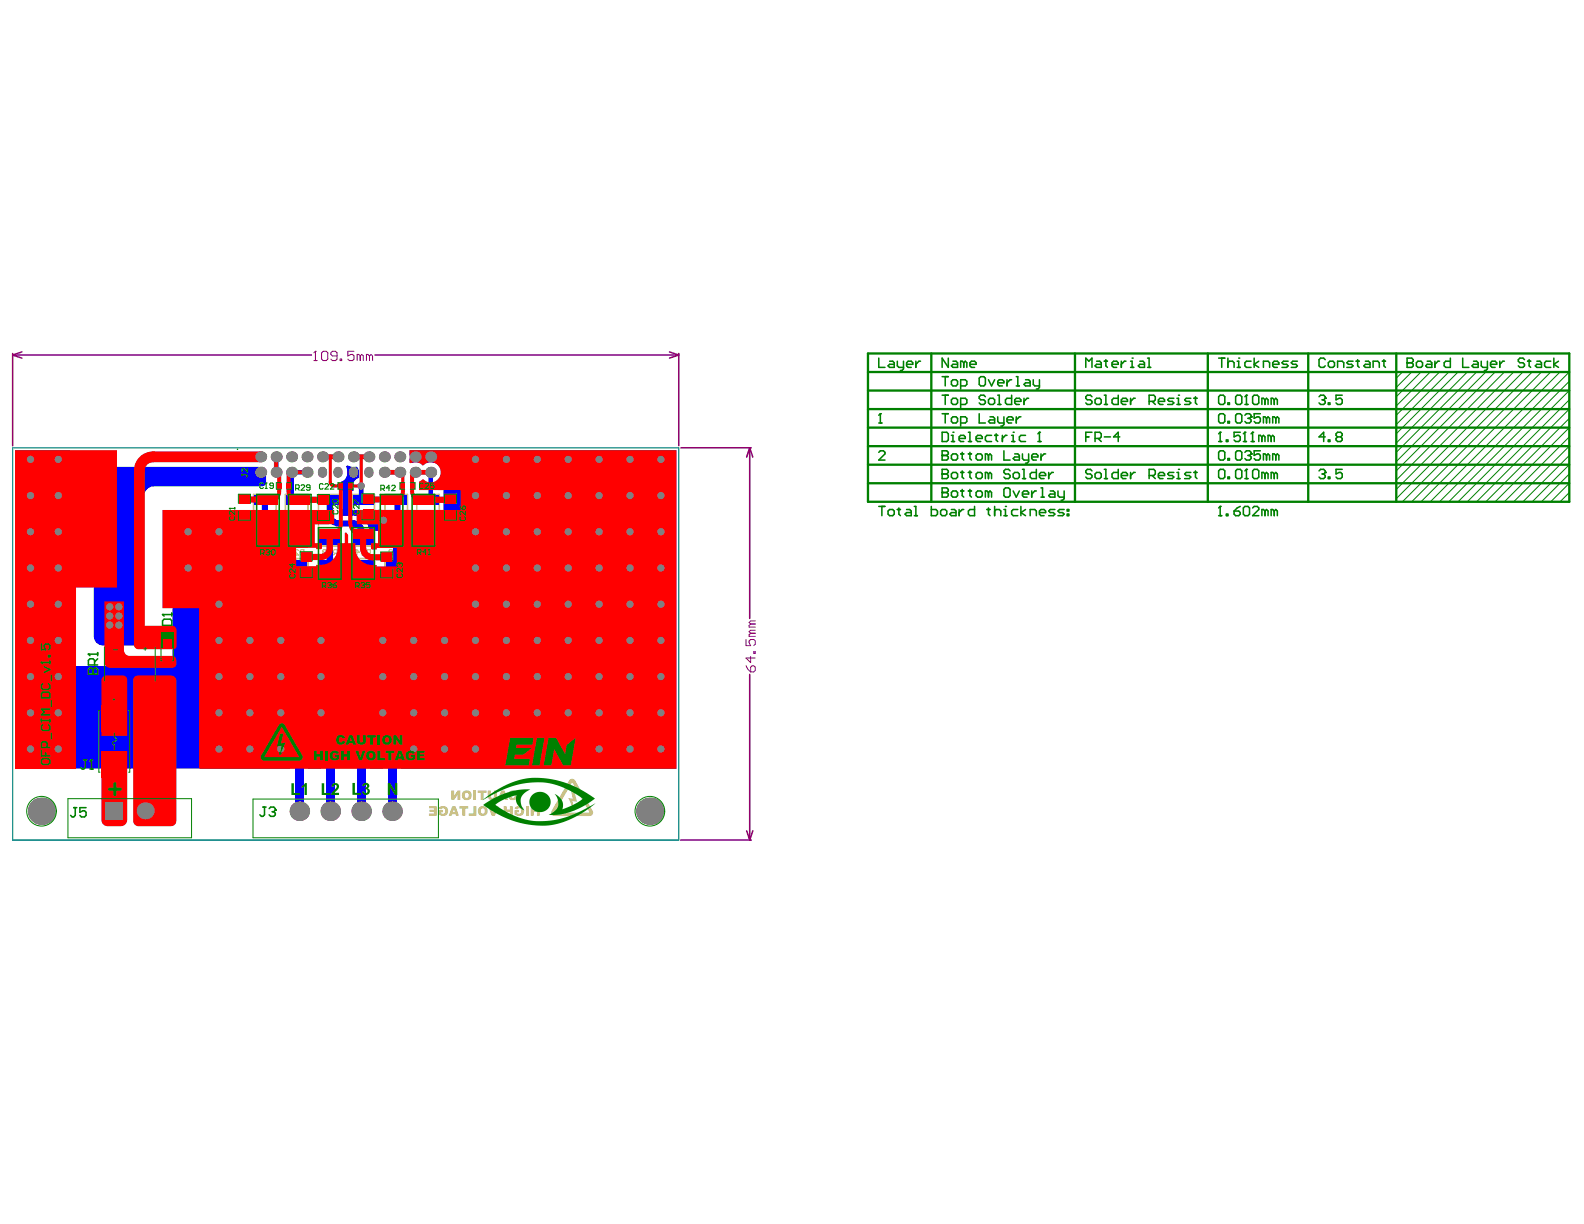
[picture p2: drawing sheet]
<svg xmlns="http://www.w3.org/2000/svg" width="279mm" height="216mm" viewBox="0 0 279 216" stroke-linecap="round" stroke-linejoin="round" font-family="sans-serif">
<g fill="none" stroke="#008000" stroke-width=".41">
<path d="M153.1 65.6h123.7M153.1 62.3h123.7v26.2h-123.7zM153.1 78.7h123.7M153.1 75.4h123.7M153.1 72.2h123.7M153.1 68.9h123.7M164.3 62.3v26.2M189.6 62.3v26.2M213 62.3v26.2M230.8 62.3v26.2M246.3 62.3v26.2M153.1 85.2h123.7"/>
<path d="M153.1 82h123.7"/>
</g>
<g fill="none" stroke="#008000" stroke-width=".18">
<path d="M247.4 65.6l-1.1 1.1M249 65.6l-2.7 2.7M250.6 65.6l-4.3 4.4M252.3 65.6l-6 6M253.9 65.6l-7.6 7.6M255.5 65.6l-9.2 9.3M257.2 65.6l-10.9 10.9M258.8 65.6l-12.5 12.5M260.5 65.6l-14.2 14.2M262.1 65.6l-15.8 15.8M263.7 65.6l-17.4 17.5M265.4 65.6l-19.1 19.1"/>
<path d="M267 65.6l-20.7 20.7M268.6 65.6l-22.3 22.4M270.3 65.6l-22.9 22.9M271.9 65.6l-22.9 22.9M273.5 65.6l-22.9 22.9M275.2 65.6l-22.9 22.9M276.8 78.7l-9.8 9.8M276.8 77.1l-11.4 11.4M276.8 75.4l-13.1 13.1M276.8 73.8l-14.7 14.7M276.8 72.2l-16.3 16.3M276.8 70.5l-18 18"/>
<path d="M276.8 68.9l-19.6 19.6M276.8 67.3l-21.3 21.2M276.8 65.6l-22.9 22.9M276.8 86.9l-1.6 1.6M276.8 85.2l-3.3 3.3M276.8 83.6l-4.9 4.9M276.8 82l-6.5 6.5M276.8 80.3l-8.2 8.2"/>
</g>
<g fill="none" stroke="#008000" stroke-width=".27">
<path d="M155 63.2v1.6h1.1M155 79.8l.3-.3h.5l.3 .3v.3l-1.1 1.1h1.1M155 74.6h.6M155.3 73h.1M155.3 73v1.6M155.3 73l-.3 .2M156.9 63.7h.6l.2 .3v.8h-.8l-.3-.3 .3-.2h.8M158.3 63.7v.8l.3 .3h.8M159.4 63.7v1.4l-.3 .2h-.3M159.9 64.3h1.1v-.3l-.3-.3h-.5l-.3 .3v.5l.3 .3h.5M161.5 63.7v1.1M162.4 63.7h-.3l-.6 .6"/>
<path d="M166.2 79.5h.8l.3 .3v.3l-.3 .2 .3 .3v.3l-.3 .3h-.8zM166.2 76.2h.8l.3 .3v1.1l-.3 .3h-.8zM166.2 73h1.1M166.2 69.7h1.1M166.2 66.4h1.1M166.7 66.4v1.7M166.7 69.7v1.6M166.7 73v1.6M167.3 63.2v1.6l-1.1-1.6v1.6M167.8 77.9h.6M167.8 76.8h.3v1.1M168.1 76.2h.1"/>
<path d="M168.1 63.7h.5l.3 .3v.8h-.8l-.3-.3 .3-.2h.8M168.1 73.5h.5l.3 .3v.5l-.3 .3h-.5l-.3-.3v-.5zM168.1 67h.5l.3 .3v.5l-.3 .3h-.5l-.3-.3v-.5zM168.1 70.3h.5l.3 .2v.6l-.3 .2h-.5l-.3-.2v-.6zM169.2 77.3h1.1v-.2l-.3-.3h-.5l-.3 .3v.5l.3 .3h.5M169.5 74.6h.8l.2-.3v-.5l-.2-.3h-.8v1.7M169.5 68.1h.8l.2-.3v-.5l-.2-.3h-.8v1.6M169.5 71.3h.8l.2-.2v-.6l-.2-.2h-.8v1.6M169.7 79.8v1.1l.3 .3M170 64l-.3-.3h-.2v1.1M170 64v.8M170 64l.3-.3 .2 .3v.8"/>
<path d="M170.8 76.2h.3v1.7M170.8 77.9h.6M171.1 64.3h1.1v-.3l-.3-.3h-.5l-.3 .3v.5l.3 .3h.5M171.1 79.8v1.1l.3 .3M172.2 77.3h1.1v-.2l-.3-.3h-.6l-.2 .3v.5l.2 .3h.6M172.7 73v1.6h1.1M172.7 66.7l.3-.3h.5l.3 .3v1.1l-.3 .3h-.5l-.3-.3zM173.8 70l-.3-.3h-.5l-.3 .3v.3l.3 .2h.5l.3 .3v.3l-.3 .2h-.5l-.3-.2M174.4 70.5l.2-.2h.6l.2 .2v.6l-.2 .2h-.6l-.2-.2zM174.4 67l.5 1.1 .5-1.1M174.6 73.5h.6l.2 .3v.8h-.8l-.2-.3 .2-.2h.8M174.9 76.8h-.8l-.3 .3v.5l.3 .3h.8"/>
<path d="M175.4 76.8h.6M175.7 76.5v1.1l.3 .3M176 73.5v.8l.3 .3h.8M176 67.5h1.1v-.2l-.3-.3h-.5l-.3 .3v.5l.3 .3h.5M176 69.7h.3v1.6M176 71.3h.5M176.8 76.8v1.1M177.1 79.5v1.7h1.1M177.1 73.5v1.4l-.3 .3h-.3M177.6 74.1h1.1v-.3l-.3-.3h-.5l-.3 .3v.5l.3 .3h.5M177.6 76.8h-.2l-.6 .5M177.6 67v1.1"/>
<path d="M178.4 76.8h.3v1.1M178.4 77.9h.6M178.4 69.7v1.6h-.8l-.2-.2v-.6l.2-.2h.8M178.4 67h-.2l-.6 .5M178.7 76.2h.1M179 70.8h1.1v-.3l-.3-.2h-.5l-.3 .2v.6l.3 .2h.5M179.3 73.5v1.1M179.3 66.4h.2v1.7M179.3 68.1h.5M180.1 73.5h-.3l-.5 .6M180.6 70.3v1M180.9 76.8h-.8l-.3 .3v.5l.3 .3h.8"/>
<path d="M180.9 67h.5l.3 .3v.8h-.8l-.3-.3 .3-.3h.8M181.4 70.3h-.2l-.6 .5M182.3 67v.8l.2 .3h.8M183.1 77.9h.5M183.3 76.2h.1M183.3 67v1.3l-.2 .3h-.3M183.3 76.2v1.7M183.3 76.2l-.2 .3M191.5 64.8v-1.6l.6 .5 .5-.5v1.6M191.5 77.1h.6M192.6 76.2h-1.1v1.7M192.6 70l-.3-.3h-.5l-.3 .3v.3l.3 .2h.5l.3 .3v.3l-.3 .2h-.5l-.3-.2"/>
<path d="M193.2 70.5l.2-.2h.6l.2 .2v.6l-.2 .2h-.6l-.2-.2zM193.2 77.3h.8l.2-.2v-.6l-.2-.3h-.8v1.7M193.4 63.7h.6l.2 .3v.8h-.8l-.2-.3 .2-.2h.8M193.7 77.3l.5 .6M194.8 63.7h.5M194.8 69.7h.3v1.6M194.8 71.3h.5M194.8 77.1h1.1M195.1 63.4v1.1l.2 .3M196.2 64.3h1v-.3l-.2-.3h-.6l-.2 .3v.5l.2 .3h.6M197.2 69.7v1.6h-.8l-.2-.2v-.6l.2-.2h.8M197.5 77.1h-1.1l.8-.9v1.7"/>
<path d="M197.8 70.8h1.1v-.3l-.3-.2h-.5l-.3 .2v.6l.3 .2h.5M197.8 63.7v1.1M198.6 63.7h-.3l-.5 .6M199.4 64.8h.6M199.4 63.7h.3v1.1M199.4 70.3v1M199.7 63.2h.1M200.2 70.3h-.2l-.6 .5M201.1 63.7h.5l.3 .3v.8h-.8l-.3-.3 .3-.2h.8M202.4 64.8h.6M202.4 63.2h.3v1.6M202.7 70.8h.8l.3-.3v-.5l-.3-.3h-.8v1.6"/>
<path d="M203.2 70.8l.6 .5M204.3 70.8h1.1v-.3l-.3-.2h-.5l-.3 .2v.6l.3 .2h.5M207.1 70.3h-.9l-.2 .2 .2 .3h.6l.3 .3-.3 .2h-.8M207.6 71.3h.5M207.6 70.3h.3v1M207.9 69.7h.1M210 70.3h-.8l-.2 .2 .2 .3h.6l.2 .3-.2 .2h-.8M210.6 70.3h.5M210.9 70v1.1l.2 .2M215 77.9h.5M215 63.2h1M215.2 76.2h.1"/>
<path d="M215.2 79.5h.6l.2 .3v1.1l-.2 .3h-.6l-.2-.3v-1.1zM215.2 73h.6l.2 .2v1.1l-.2 .3h-.6l-.2-.3v-1.1zM215.2 69.7h.6l.2 .3v1.1l-.2 .2h-.6l-.2-.2v-1.1zM215.2 76.2v1.7M215.2 76.2l-.2 .3M215.5 63.2v1.6M216.3 77.6h.3v.3h-.3zM216.6 64l.3-.3h.5l.3 .3v.8M216.6 74.3h.3v.3h-.3zM216.6 71.1h.3v.2h-.3zM216.6 63.2v1.6M218 79.8l.2-.3h.6l.2 .3v1.1l-.2 .3h-.6l-.2-.3z"/>
<path d="M218 73.2l.2-.2h.6l.2 .2v1.1l-.2 .3h-.6l-.2-.3zM218 70l.2-.3h.6l.2 .3v1.1l-.2 .2h-.6l-.2-.2zM218.2 64.8h.6M218.2 63.7h.3v1.1M218.5 63.2h.1M218.8 76.2h-1.1v.9l.5-.3h.3l.3 .3v.5l-.3 .3h-.5l-.3-.3M219.3 77.9h.6M219.6 76.2h.1M219.6 79.8l.3-.3h.5l.3 .3v.3M219.6 73.2l.3-.2h.5l.3 .2v.3M219.6 71.3h.5M219.6 76.2v1.7"/>
<path d="M219.6 76.2l-.3 .3M219.9 69.7h.1M219.9 69.7l-.3 .3M219.9 69.7v1.6M220.1 73.8h.3M220.4 73.8l.3 .3v.2l-.3 .3h-.5l-.3-.3M220.7 73.5h.1M220.7 63.7h-.8l-.3 .3v.5l.3 .3h.8M220.7 77.9h.5M220.7 73.5l-.3 .3M220.9 76.2h.1M220.9 76.2v1.7"/>
<path d="M220.9 76.2l-.2 .3M221.2 69.7h.6l.2 .3v1.1l-.2 .2h-.6l-.3-.2v-1.1zM221.2 63.2v1.6M222 63.7l-.8 .6 .8 .5M222.3 79.5h-1.1v.8l.6-.2h.2l.3 .2v.6l-.3 .3h-.5l-.3-.3M222.3 73h-1.1v.8l.6-.3h.2l.3 .3v.5l-.3 .3h-.5l-.3-.3M222.6 77.1l-.3-.3h-.3v1.1M222.6 77.1v.8M222.6 77.1l.3-.3 .2 .3v.8M222.9 64.8v-1.1h.8l.2 .3v.8M223.1 70.5l-.2-.2h-.3v1M223.1 70.5v.8"/>
<path d="M223.1 70.5l.3-.2 .3 .2v.8M223.4 73.8l-.3-.3h-.2v1.1M223.4 73.8l.3-.3 .2 .3v.8M223.4 73.8v.8M224.2 77.1l-.3-.3h-.2v1.1M224.2 77.1v.8M224.2 77.1l.3-.3 .3 .3v.8M224.5 64.3h1.1v-.3l-.3-.3h-.5l-.3 .3v.5l.3 .3h.5M224.8 70.5l-.3-.2h-.3v1M224.8 70.5v.8M224.8 70.5l.2-.2 .3 .2v.8M225 73.8l-.2-.3h-.3v1.1"/>
<path d="M225 73.8l.3-.3 .3 .3v.8M225 73.8v.8M227.2 63.7h-.8l-.3 .3 .3 .3h.5l.3 .2-.3 .3h-.8M228.8 63.7h-.8l-.2 .3 .2 .3h.6l.2 .2-.2 .3h-.8M232.7 70l.2-.3h.6l.3 .3v.3M233.2 70.5h.3M233.5 70.5l.3 .3v.3l-.3 .2h-.6l-.2-.2M233.8 70.3h.1M233.8 63.4l-.3-.2h-.6l-.2 .2v1.1l.2 .3h.6l.3-.3M233.8 77.1h-1.1l.8-.9v1.7M233.8 70.3l-.3 .2M234.3 64l.3-.3h.5l.3 .3v.5l-.3 .3h-.5l-.3-.3z"/>
<path d="M234.3 77.6h.3v.3h-.3zM234.3 71.1h.3v.2h-.3zM235.9 64.8v-1.1h.9l.2 .3v.8M235.9 77.1l-.2 .2v.3l.2 .3h.6l.3-.3v-.3l-.3-.2M235.9 77.1l-.2-.3v-.3l.2-.3h.6l.3 .3v.3l-.3 .3M235.9 77.1h.6M236.8 69.7h-1.1v.8l.5-.2h.3l.3 .2v.6l-.3 .2h-.6l-.2-.2M238.7 63.7h-.9l-.2 .3 .2 .3h.6l.3 .2-.3 .3h-.8M239.2 63.7h.5M239.5 63.4v1.1l.2 .3M240.8 63.7h.6l.3 .3v.8h-.9l-.2-.3 .2-.2h.9M242.2 64.8v-1.1h.8l.3 .3v.8"/>
<path d="M243.8 63.7h.6M244.1 63.4v1.1l.3 .3M248.2 64h.1M248.2 63.2h.8l.3 .2v.3l-.3 .3 .3 .3v.2l-.3 .3h-.8zM248.2 64h.8M249.8 64l.3-.3h.5l.3 .3v.5l-.3 .3h-.5l-.3-.3zM251.7 63.7h.6l.3 .3v.8h-.9l-.2-.3 .2-.2h.9M253.1 63.7v1.1M253.9 63.7h-.3l-.5 .6M255.8 63.2v1.6h-.8l-.3-.3v-.5l.3-.3h.8M258 63.2v1.6h1.1M259.9 63.7h.6l.2 .3v.8h-.8l-.3-.3 .3-.2h.8"/>
<path d="M261.3 63.7v.8l.2 .3h.9M262.4 63.7v1.4l-.3 .2h-.3M262.9 64.3h1.1v-.3l-.3-.3h-.5l-.3 .3v.5l.3 .3h.5M264.5 63.7v1.1M265.4 63.7h-.3l-.6 .6M268.9 63.4l-.3-.2h-.5l-.3 .2v.3l.3 .3h.5l.3 .3v.2l-.3 .3h-.5l-.3-.3M269.4 63.7h.6M269.7 63.4v1.1l.3 .3M271.1 63.7h.5l.3 .3v.8h-.8l-.3-.3 .3-.2h.8M273.5 63.7h-.8l-.3 .3v.5l.3 .3h.8M274.1 63.2v1.6M274.9 63.7l-.8 .6 .8 .5"/>
<path d="M155 89.3h1.1M155.6 89.3v1.7M156.6 90.1l.3-.2h.6l.2 .2v.6l-.2 .3h-.6l-.3-.3zM158.3 89.9h.5M158.6 89.6v1.1l.2 .3M159.9 89.9h.6l.2 .2v.9h-.8l-.3-.3 .3-.3h.8M161.3 89.3h.2v1.7M161.3 91h.5M164.3 89.3v1.7h.8l.3-.3v-.6l-.3-.2h-.8M165.9 90.1l.3-.2h.5l.3 .2v.6l-.3 .3h-.5l-.3-.3zM166.2 86.9h.1M166.2 83.6h.1"/>
<path d="M166.2 80.3h.1M166.2 82.8h.8l.3 .3v.2l-.3 .3 .3 .3v.2l-.3 .3h-.8zM166.2 86.1h.8l.3 .2v.3l-.3 .3 .3 .2v.3l-.3 .3h-.8zM166.2 86.9h.8M166.2 83.6h.8M166.2 80.3h.8M167.8 89.9h.6l.2 .2v.9h-.8l-.3-.3 .3-.3h.8M168.1 80.1h.5l.3 .2v.6l-.3 .3h-.5l-.3-.3v-.6zM168.1 83.3h.5l.3 .3v.5l-.3 .3h-.5l-.3-.3v-.5zM168.1 86.6h.5l.3 .3v.5l-.3 .3h-.5l-.3-.3v-.5zM169.2 89.9v1.1M169.5 86.6h.5"/>
<path d="M169.5 83.3h.5M169.5 80.1h.5M169.7 83.1v1l.3 .3M169.7 86.3v1.1l.3 .3M170 89.9h-.3l-.5 .5M170.8 86.6h.6M170.8 83.3h.6M170.8 80.1h.6M171.1 83.1v1l.3 .3M171.1 86.3v1.1l.3 .3M171.9 89.3v1.7h-.8l-.3-.3v-.6l.3-.2h.8M172.2 80.3l.2-.2h.6l.3 .2v.6l-.3 .3h-.6l-.2-.3z"/>
<path d="M172.2 83.6l.2-.3h.6l.3 .3v.5l-.3 .3h-.6l-.2-.3zM172.2 86.9l.2-.3h.6l.3 .3v.5l-.3 .3h-.6l-.2-.3zM174.1 89.9h.5M174.4 89.6v1.1l.2 .3M174.4 80.3l.2-.2 .3 .2v.9M174.4 86.9l-.3-.3h-.3v1.1M174.4 80.3l-.3-.2h-.3v1.1M174.4 83.6l-.3-.3h-.3v1.1M174.4 80.3v.9M174.4 83.6v.8M174.4 86.9v.8M174.4 86.9l.2-.3 .3 .3v.8"/>
<path d="M174.4 83.6l.2-.3 .3 .3v.8M175.4 90.1l.3-.2h.6l.2 .2v.9M175.4 89.3v1.7M177.1 89.9h.3v1.1M177.1 91h.5M177.4 89.3h.1M177.4 86.1h.5l.3 .2v1.1l-.3 .3h-.5l-.3-.3v-1.1zM178.2 83.1l-.3-.3h-.5l-.3 .3v.2l.3 .3h.5l.3 .3v.2l-.3 .3h-.5l-.3-.3M178.7 86.6l.6 1.1 .5-1.1M179 80.1h.5l.3 .2v.9h-.8l-.3-.3 .3-.3h.8M179 83.3h.5l.3 .3v.5l-.3 .3h-.5l-.3-.3v-.5zM179.5 89.9h-.8l-.3 .2v.6l.3 .3h.8"/>
<path d="M180.1 89.3v1.7M180.3 80.1v.8l.3 .3h.8M180.3 87.1h1.1v-.2l-.2-.3h-.6l-.3 .3v.5l.3 .3h.6M180.3 84.4h.6M180.3 82.8h.3v1.6M180.9 89.9l-.8 .5 .8 .6M181.4 80.1v1.3l-.2 .3h-.3M181.7 91v-1.1h.8l.3 .2v.9M182 80.6h1.1v-.3l-.3-.2h-.5l-.3 .2v.6l.3 .3h.5M182 86.6v1.1M182.8 86.6h-.3l-.5 .5M182.8 82.8v1.6h-.8l-.3-.3v-.5l.3-.3h.8"/>
<path d="M183.3 90.4h1.1v-.3l-.2-.2h-.6l-.3 .2v.6l.3 .3h.6M183.3 83.9h1.1v-.3l-.2-.3h-.6l-.3 .3v.5l.3 .3h.6M183.6 87.7h.6M183.6 86.1h.3v1.6M183.6 80.1v1.1M184.4 80.1h-.2l-.6 .5M185 83.3v1.1M185.3 86.6h.5l.3 .3v.8h-.8l-.3-.3 .3-.3h.8M185.8 83.3h-.3l-.5 .6M186.1 89.9h-.8l-.3 .2 .3 .3h.5l.3 .3-.3 .3h-.8M186.6 86.6v.8l.3 .3h.8M187.7 89.9h-.8l-.3 .2 .3 .3h.5l.3 .3-.3 .3h-.8"/>
<path d="M187.7 86.6v1.4l-.3 .2h-.2M188.2 90.7h.3v.3h-.3zM188.2 89.9h.3v.2h-.3zM192.6 83.1l-.3-.3h-.5l-.3 .3v.2l.3 .3h.5l.3 .3v.2l-.3 .3h-.5l-.3-.3M193.2 83.6l.2-.3h.6l.2 .3v.5l-.2 .3h-.6l-.2-.3zM194.8 84.4h.5M194.8 82.8h.3v1.6M197.2 82.8v1.6h-.8l-.2-.3v-.5l.2-.3h.8M197.8 83.9h1.1v-.3l-.3-.3h-.5l-.3 .3v.5l.3 .3h.5M199.4 83.3v1.1M200.2 83.3h-.2l-.6 .6M202.7 83.9h.8l.3-.3v-.5l-.3-.3h-.8v1.6"/>
<path d="M203.2 83.9l.6 .5M204.3 83.9h1.1v-.3l-.3-.3h-.5l-.3 .3v.5l.3 .3h.5M207.1 83.3h-.9l-.2 .3 .2 .3h.6l.3 .2-.3 .3h-.8M207.6 84.4h.5M207.6 83.3h.3v1.1M207.9 82.8h.1M210 83.3h-.8l-.2 .3 .2 .3h.6l.2 .2-.2 .3h-.8M210.6 83.3h.5M210.9 83.1v1l.2 .3M215 91h.5M215.2 89.3h.1M215.2 82.8h.6l.2 .3v1l-.2 .3h-.6l-.2-.3v-1z"/>
<path d="M215.2 89.3v1.7M215.2 89.3l-.2 .3M216.3 90.7h.3v.3h-.3zM216.6 80.9h.3v.3h-.3zM216.6 84.1h.3v.3h-.3zM217.7 90.1h.8l.3 .3v.3l-.3 .3h-.5l-.3-.3zM218 83.1l.2-.3h.6l.2 .3v1l-.2 .3h-.6l-.2-.3zM218.8 89.3l-.6 .3-.5 .5M219.6 84.4h.5M219.6 89.3h.5l.3 .3v1.1l-.3 .3h-.5l-.3-.3v-1.1zM219.9 82.8h.1M219.9 82.8v1.6"/>
<path d="M219.9 82.8l-.3 .3M220.1 80.3h.3M220.4 80.3l.3 .3v.3l-.3 .3h-.5l-.3-.3M220.7 80.1h.1M220.7 80.1l-.3 .2M220.9 89.6l.3-.3h.6l.2 .3v.3l-1.1 1.1h1.1M221.2 82.8h.6l.2 .3v1l-.2 .3h-.6l-.3-.3v-1zM223.1 83.6l-.2-.3h-.3v1.1M223.1 90.1l-.2-.2h-.3v1.1M223.1 83.6v.8M223.1 90.1v.9M223.1 83.6l.3-.3 .3 .3v.8"/>
<path d="M223.1 90.1l.3-.2 .3 .2v.9M223.4 80.3l-.3-.2h-.2v1.1M223.4 80.3l.3-.2 .2 .2v.9M223.4 80.3v.9M224.8 83.6l-.3-.3h-.3v1.1M224.8 90.1l-.3-.2h-.3v1.1M224.8 83.6v.8M224.8 90.1v.9M224.8 83.6l.2-.3 .3 .3v.8M224.8 90.1l.2-.2 .3 .2v.9M225 80.3l-.2-.2h-.3v1.1M225 80.3l.3-.2 .3 .2v.9"/>
<path d="M225 80.3v.9M232.7 83.1l.2-.3h.6l.3 .3v.2M233.2 83.6h.3M233.5 83.6l.3 .3v.2l-.3 .3h-.6l-.2-.3M233.8 83.3h.1M233.8 83.3l-.3 .3M234.3 84.1h.3v.3h-.3zM236.8 82.8h-1.1v.8l.5-.3h.3l.3 .3v.5l-.3 .3h-.6l-.2-.3"/>
</g>
<path d="M2.2 79h117.5v69.2h-117.5z" fill="none" stroke="#008080" stroke-width=".2"/>
<path d="M2.2 148.2h117.5" fill="none" stroke="#008080" stroke-width=".18"/>
<g fill="none" stroke="#800080" stroke-width=".27">
<path d="M2.2 62.6l1.7 .6M2.2 62.6h52.7M2.2 62.3v16.3M3.9 62.1l-1.7 .5M66.2 62.6h53.5M118.1 62.1l1.6 .5M119.7 62.6l-1.6 .6M119.7 62.3v16.3M120.1 79h12.4M132.2 79l.6 1.6M132.2 79l-.5 1.6M132.2 79v30.1"/>
<path d="M132.2 119v29.2M120.1 148.2h12.4M131.7 146.5l.5 1.7M132.8 146.5l-.6 1.7"/>
</g>
<g fill="none" stroke="#800080" stroke-width=".18">
<path d="M55.4 63.6h.5M55.6 62h.1M55.6 62v1.6M55.6 62l-.2 .2M56.7 62.2l.3-.2h.5l.3 .2v1.1l-.3 .3h-.5l-.3-.3zM59.5 62.8h-.9l-.2-.3v-.3l.2-.2h.6l.3 .2v1.1l-.3 .3h-.6l-.2-.3M60 63.3h.3v.3h-.3zM62.5 62h-1.1v.8l.8-.3 .3 .3v.5l-.3 .3h-.6l-.2-.3M63.5 62.8l-.2-.3h-.3v1.1M63.5 62.8v.8M63.5 62.8l.3-.3 .3 .3v.8M65.2 62.8l-.3-.3h-.3v1.1"/>
<path d="M65.2 62.8v.8M65.2 62.8l.2-.3 .3 .3v.8M131.6 117.4l.3 .6 .5 .5M131.6 112.8v1.1h.8l-.3-.6v-.2l.3-.3h.5l.3 .3v.5l-.3 .3M132.4 117.7l.3-.3h.2l.3 .3v.5l-.3 .3h-.5zM132.4 115.8v1.1l-.8-.8h1.6M132.4 110.1l-.3 .2v.3h1.1M132.4 111.7l-.3 .3v.3h1.1M132.4 111.7h.8M132.4 110.1h.8M132.9 115h.3v.2h-.3zM133.2 111.2h-.8l-.3 .2 .3 .3"/>
<path d="M133.2 109.5h-.8l-.3 .3 .3 .3"/>
</g>
<g fill="#c0c073">
<path d="M100.6 139.1l.6 .2 .6 2.1-.8-.1 .2 1.2 .2-.1-.1 .6-.5-.4h.3l-.8-1.8 .8 .1z"/>
<path d="M100.5 137.6l-3.2 5.5v.6l.5 .2h6.5l.3-.4v-.4l-3.2-5.4-.4-.3zM100.9 138l3.1 5.3h-6.2z"/>
</g>
<path d="M52.1 132v.6M53.5 132v.6M57.5 132v.6M59 132v.6M63 132v.6M64.5 132v.6M68.4 132v.6M69.9 132v.6" fill="none" stroke="#c0c073" stroke-width=".18"/>
<path d="M44.7 87.2h4v9.1h-4zM44.7 98.5h4v9.1h-4zM50.3 87.2h4v9.1h-4zM50.3 98.5h4v9.1h-4zM56.2 87.2h4v9.1h-4zM56.2 98.5h4v9.1h-4zM62.1 87.2h3.9v9.1h-3.9zM62.1 98.5h3.9v9.1h-3.9zM67.9 87.2h4v9.1h-4zM67.9 98.5h4v9.1h-4zM73.5 87.2h4v9.1h-4zM73.5 98.5h4v9.1h-4z" fill="none" stroke="#c0c073" stroke-width=".27"/>
<g fill="#c0c073">
<path d="M93.6 142.2h.5v.6h.6v-.6h.5v1.7h-.5v-.7h-.6v.7h-.5z"/>
<path d="M92.7 142.2h.6v1.7h-.6z"/>
<path d="M90.9 142.4l.3-.2h.7a.91 .91 0 0 1 .4 1.4 .91 .91 0 0 1-1.4 .2l-.1-.1v-.8h.7v.4h-.3v.1l.2 .1a.47 .47 0 0 0 .5-.4 .47 .47 0 0 0-.5-.5l-.1 .2-.5-.1z"/>
<path d="M88.9 142.2h.5v.6h.5v-.6h.6v1.7h-.6v-.7h-.5v.7h-.5z"/>
<path d="M86.1 142.2h.5l.4 1.2 .4-1.2h.5l-.6 1.7h-.6z"/>
<path d="M83.5 142.2h.5v1.7h-1.3v-.4h.8z"/>
<path d="M81 142.2h1.6v.4h-.5v1.3h-.6v-1.3h-.5z"/>
<path d="M77.5 142.4l.3-.2h.6a.91 .91 0 0 1 .6 1.3 .91 .91 0 0 1-1.4 .3l-.3-.2v-.7h.8v.4h-.3l.1 .2a.45 .45 0 0 0 .7-.4 .45 .45 0 0 0-.7-.4v.1l-.5-.1z"/>
<path d="M75.7 142.2h1.3v1.7h-1.3v-.4h.8v-.3h-.8v-.4h.8v-.2h-.8z"/>
<path d="M89.9 139.6l.6-.2 .6 .2 .2 .5-.1 .5a.83 .83 0 0 1-.8 .5 .83 .83 0 0 1-.7-.5l.4-.2a.36 .36 0 0 0 .5 .3 .36 .36 0 0 0 .2-.5 .32 .32 0 0 0-.3-.4 .32 .32 0 0 0-.3 .2l-.5-.1z"/>
<path d="M86 139.4h.6v1.1a.29 .29 0 0 0 .2 .2 .29 .29 0 0 0 .3-.2v-1.1h.6l-.1 1.2-.2 .4-.3 .1h-.6l-.4-.3z"/>
<path d="M84.3 139.4h1.5v.4h-.5v1.3h-.5v-1.3h-.5z"/>
<path d="M83.5 139.4h.5v1.7h-.5z"/>
<path d="M79.6 139.4h.5v1l.6-1h.5v1.7h-.5v-.9l-.6 .9h-.5z"/>
<path d="M84.9 142.7a.41 .41 0 0 1 .6 .3 .41 .41 0 0 1-.6 .4l-.1-.3zM84.3 143.1a.88 .88 0 0 0 1.7 0 .88 .88 0 0 0-1.7 0z"/>
<path d="M80.1 142.7l.1 .6h-.3zM79.8 142.2l-.7 1.7h.6l.1-.3h.5l.1 .3h.5l-.6-1.7z"/>
<path d="M88.7 139.9l.2 .6h-.4zM88.4 139.4l-.6 1.7h.5l.1-.3h.6l.1 .3h.5l-.6-1.7z"/>
<path d="M82.1 139.9a.42 .42 0 0 1 .6 .4 .42 .42 0 0 1-.6 .3l-.1-.4zM81.4 140.3a.9 .9 0 0 0 1.8 0 .9 .9 0 0 0-1.8 0z"/>
</g>
<g fill="none" stroke="#c0c073" stroke-width=".19">
<path d="M46.1 97h-.6l.6 .9M47 97.1l-.1-.1h-.3l-.2 .1v.2l.6 .6h-.6M47.7 97.6l-.3 .3M48 97.6h-.5l-.1-.2v-.3l.1-.1h.5v.9M51.2 97.4l-.1-.1 .1-.3h.3l.2 .1-.2 .3M51.2 97.4h.3M51.2 97.4l-.1 .2 .1 .3h.3l.2-.2-.2-.3M52.7 97.1l-.2-.1h-.3l-.2 .1v.2l.7 .6h-.7M53.3 97.6l-.3 .3M53.6 97.6h-.5l-.1-.2v-.3l.1-.1h.5v.9M56.9 97.3h.1M56.9 97.3l.2 .1"/>
<path d="M57.1 97.4h.1M57.1 97.4l-.2 .2 .2 .3h.3l.1-.2M57.5 97.1l-.1-.1h-.3l-.2 .3M57.9 97.3h.1M57.9 97.3l.1 .1M58 97.4l-.1 .2 .1 .3h.3l.2-.2M58 97.4h.2M58.5 97.1l-.2-.1h-.3l-.1 .3M59.1 97.6l-.3 .3M59.4 97.6h-.4l-.2-.2v-.3l.2-.1h.4v.9M62.8 97.4h.6l-.5-.4v.9M63.7 97.3h.1"/>
<path d="M63.7 97.3l.2 .1M63.9 97.4l-.2 .2 .2 .3h.3l.2-.2M63.9 97.4h.2M64.4 97.1l-.2-.1h-.3l-.2 .3M65 97.6l-.3 .3M65.3 97.6h-.4l-.2-.2v-.3l.2-.1h.4v.9M68.6 97.4h.5l.2-.1-.2-.3h-.3l-.2 .1v.6l.2 .2h.3l.2-.2M69.6 97.3h.1M69.6 97.3l.1 .1M69.7 97.4h.2M69.7 97.4l-.1 .2 .1 .3h.4l.1-.2M70.2 97.1l-.1-.1h-.4l-.1 .3"/>
<path d="M70.8 97.6l-.3 .3M71.2 97.6h-.5l-.2-.2v-.3l.2-.1h.5v.9M74.2 97.1l.2-.1h.3l.2 .1v.6l-.2 .2h-.3l-.2-.2zM75.2 97.4h.6l-.4-.4v.9M76.5 97.6l-.4 .3M76.8 97.6h-.5l-.2-.2v-.3l.2-.1h.5v.9M45.5 108.9l.1-.2h.5v.4l-.2 .1h-.3zM45.5 108.3l.6 .4M47 108.4l-.1-.1h-.3l-.2 .1v.2l.6 .6h-.6M47.7 108.9l-.3 .3M48 108.9h-.5l-.1-.2v-.3l.1-.1h.5v.9M51.1 108.3h.6v.4l-.5-.1-.1 .1v.4l.1 .1h.3l.2-.1"/>
<path d="M52.7 108.4l-.2-.1h-.3l-.2 .1v.2l.7 .6h-.7M53.3 108.9l-.3 .3M53.6 108.9h-.5l-.1-.2v-.3l.1-.1h.5v.9M57.5 108.4l-.1-.1h-.3l-.2 .1v.2l.6 .6h-.6M57.9 108.6h.1M57.9 108.6l.1 .1M58 108.7l-.1 .2 .1 .3h.3l.2-.1M58 108.7h.2M58.5 108.4l-.2-.1h-.3l-.1 .3M59.1 108.9l-.3 .3M59.4 108.9h-.4l-.2-.2v-.3l.2-.1h.4v.9M63.1 109.2h.3"/>
<path d="M63.2 108.3h.1M63.2 108.3v.9M63.2 108.3l.2 .1M63.7 108.6h.1M63.7 108.6l.2 .1M63.9 108.7l-.2 .2 .2 .3h.3l.2-.1M63.9 108.7h.1M64.4 108.4l-.2-.1h-.3l-.2 .3M65 108.9l-.3 .3M65.3 108.9h-.5l-.1-.2v-.3l.1-.1h.5v.9M68.8 108.7l-.2-.1 .2-.3h.3l.2 .1-.2 .3M68.8 108.7l-.2 .2 .2 .3h.3l.2-.1-.2-.4"/>
<path d="M68.8 108.7h.3M69.6 108.6h.1M69.6 108.6l.1 .1M69.7 108.7l-.1 .2 .1 .3h.4l.1-.1M69.7 108.7h.2M70.2 108.4l-.1-.1h-.4l-.1 .3M70.8 108.9l-.3 .3M71.2 108.9h-.5l-.2-.2v-.3l.2-.1h.5v.9M74.9 108.3h-.7l.7 .9M75.2 108.6h.1M75.2 108.6l.2 .1M75.4 108.7h.1"/>
<path d="M75.4 108.7l-.2 .2 .2 .3h.3l.1-.1M75.8 108.4l-.1-.1h-.3l-.2 .3M76.5 108.9l-.4 .3M76.8 108.9h-.5l-.2-.2v-.3l.2-.1h.5v.9M52.4 128.5l.1-.1 .4 .1 .3-.1 .1 .1v.5h-.9zM52.4 127.7v.4M52.4 127.9h.9M52.9 129h.1M52.9 128.5v.5M52.9 129.6v.4M53.3 127.9h.1M53.3 129.3v.7h-.9"/>
<path d="M53.3 127.9l-.1 .2M57.8 128.6l.2-.2 .3 .2 .3-.2 .2 .2v.4h-1zM57.8 127.4v.7l.7-.7 .3 .2v.3l-.2 .2M58.3 129h.1M58.3 128.6v.4M58.3 129.7v.3M58.8 129.3v.7h-1M63.3 128.6l.2-.2 .3 .2 .3-.2 .2 .2v.4h-1zM63.8 129h.1M63.8 127.6v.2M63.8 128.6v.4M63.8 129.7v.3"/>
<path d="M63.8 127.6l-.2-.2-.3 .2v.3l.2 .2M63.9 127.4h.1M63.9 127.4l.4 .2v.3l-.2 .2M63.9 127.4l-.1 .2M64.3 129.3v.7h-1M68.8 128.6l.1-.2 .4 .2 .3-.2 .1 .2v.4h-.9zM69.3 129h.1M69.3 127.4v.7l.4-.5h-.9M69.3 128.6v.4M69.3 129.7v.3M69.7 129.3v.7h-.9"/>
</g>
<g fill="#00f">
<path d="M60.2 85a1.59 1.59 0 0 1 2 1.6l-.2 .1-.3 .3v2.6l.2 .3 .3 .1-.1 .8h-1.8a.79 .79 0 0 1-.2-.8l.4-.2v-.3v-2.5v-.2l-.3-.2z"/>
<path d="M72.2 79.4h47.1v56.2h-48.6v-3.7h-.8h-2.3v3.7h-2.3l-.1-5.8h-.1v-17.7a.65 .65 0 0 1 .7-.6h8.3a2.79 2.79 0 0 0 2.8-2.8v-.5h1.2v-18.2h3.1v-3.6h-4v-1.8a1.78 1.78 0 0 0 0-2.6 1.78 1.78 0 0 0-2.5 .1l-.3-.2a1.78 1.78 0 0 0-1.9-.2l-.3-.1z"/>
<path d="M61.2 82.1l.3 .1a1.78 1.78 0 0 0 1.3 .1l.5 .5v1.5a1.44 1.44 0 0 0-.9 2.1l-.1 .2h-.9v3.4h6.7a.85 .85 0 0 1 .6 .8v2a.83 .83 0 0 1-.8 .8h-2.8a2.79 2.79 0 0 0-2.8-2.6h-2.1v-1h.6v-3.4h-.6v-1.6a1.83 1.83 0 0 0 .8-2.6z"/>
<path d="M62.7 90h6a3.3 3.3 0 0 0 1.6 3.4l-.1 .2h-5.1a3 3 0 0 0-2.3-2.7z"/>
<path d="M54.2 108.2h5.5l.1 .2-.2 1.4v20h-2.9v5.8h-2.4v-5.8h-.1z"/>
<path d="M17.5 82.9l1-.5 .5-.1h26.7a.92 .92 0 0 1 1.2 .8v2a.65 .65 0 0 1-.6 .7h-19.1a1.77 1.77 0 0 0-1.8 1.8v24.8a1.48 1.48 0 0 1-1.5 1.4h-5.7a1.62 1.62 0 0 1-1.7-1.6v-27.1a2.64 2.64 0 0 1 1-2.2z"/>
<path d="M72.4 79.7l.3-.2h9.7v20.1h-4.2l-.1-17.7-.3-.2h-1.1l-.6-.2-.8 .2-2.2-.2a.58 .58 0 0 1-.7-.1 .58 .58 0 0 1-.1-.6z"/>
<path d="M2.6 79.4h9.9v38.1h17.9v-27.5h13.7v18.2h7.3v21.6h-.1v5.8h-48.7z"/>
</g>
<path d="M52.3 106.6l.5 .3v24.3M60.9 109.8v20.3M62.8 106.9l-1.1 1M63.7 112.2v19M65.8 110.1h8.3M58.3 131.2h1.5" fill="none" stroke="#00f" stroke-width="1.1"/>
<path d="M76 87.6l-.9 .7" fill="none" stroke="#00f" stroke-width=".82"/>
<circle cx="69.9" cy="99.6" r=".54" fill="#00f"/>
<g fill="none" stroke="#00f" stroke-width="1.1">
<path d="M46.7 88.3v2.4M46.7 95.3v4.3M48.3 92.3h2.6M52.3 93.8v1.5M52.3 99.6v2M58.2 88.3v2.4M58.2 95.3v4.3M59.8 92.3h2.5M63.8 93.8v1.5M63.8 99.6v2M69.9 95.3v4.3M70.1 88.3v2.4"/>
<path d="M71.7 92.3h2.6M75.5 99.6v2M75.7 93.8v1.5M46.7 104.6v2M48.3 103.1h2.6M58.2 104.6v2M59.7 103.1h2.6M64.1 106.6l-1.3 .3M69.9 104.6v2M71.4 103.1h2.6M75.5 106.6v2.1"/>
</g>
<path d="M48.7 80.6v2.7M54.2 83.3h-2.8v4.3l.9 .7M56.9 80.6h2.7M62.3 80.6h2.8M63.7 85.7v1.9M67.8 83.3h2.7M73.4 83.3h2.7M76 83.3v4.3" fill="none" stroke="#00f" stroke-width=".82"/>
<path d="M63.7 87.6l.4 .7" fill="none" stroke="#00f" stroke-width=".41"/>
<g fill="#00f">
<path d="M68.5 132.7h1.4v10.4h-1.4z" fill-rule="evenodd"/>
<path d="M60.6 86.3h1.2v4.1h-1.2z" fill-rule="evenodd"/>
<path d="M63 132.7h1.4v10.4h-1.4z" fill-rule="evenodd"/>
<path d="M57.5 132.7h1.5v10.4h-1.5z" fill-rule="evenodd"/>
<path d="M52.1 132.7h1.4v10.4h-1.4z" fill-rule="evenodd"/>
</g>
<g fill="none" stroke="#00f" stroke-width="1.1">
<path d="M46.7 90.7a1.59 1.59 0 0 0 1.6 1.6M50.9 92.3a1.44 1.44 0 0 1 1.4 1.5M58.2 90.7a1.59 1.59 0 0 0 1.6 1.6M62.3 92.3a1.44 1.44 0 0 1 1.5 1.5M70.1 90.7a1.59 1.59 0 0 0 1.6 1.6M74.3 92.3a1.44 1.44 0 0 1 1.4 1.5M48.3 103.1a1.54 1.54 0 0 0-1.6 1.5M52.3 101.6a1.48 1.48 0 0 1-1.4 1.5M59.7 103.1a1.54 1.54 0 0 0-1.5 1.5M61.7 107.9a2.69 2.69 0 0 0-.8 1.9M63.8 101.6a1.48 1.48 0 0 1-1.5 1.5M65.8 110.1a2.04 2.04 0 0 0-2.1 2.1"/>
<path d="M71.4 103.1a1.54 1.54 0 0 0-1.5 1.5M75.5 101.6a1.48 1.48 0 0 1-1.5 1.5M75.5 108.7a1.42 1.42 0 0 1-1.4 1.4M60.9 130.1a1.11 1.11 0 0 1-1.1 1.1"/>
</g>
<g fill="#808080">
<circle cx="67.6" cy="91.8" r=".64"/>
<circle cx="33.2" cy="100.2" r=".64"/>
<circle cx="33.2" cy="93.8" r=".64"/>
<circle cx="38.6" cy="93.8" r=".64"/>
<circle cx="38.6" cy="100.2" r=".64"/>
<circle cx="38.6" cy="106.6" r=".64"/>
<circle cx="38.6" cy="125.7" r=".64"/>
<circle cx="38.6" cy="132.1" r=".64"/>
<circle cx="38.6" cy="119.3" r=".64"/>
<circle cx="38.6" cy="113" r=".64"/>
<circle cx="44.1" cy="125.7" r=".64"/>
<circle cx="44.1" cy="132.1" r=".64"/>
<circle cx="44.1" cy="119.3" r=".64"/>
<circle cx="44.1" cy="113" r=".64"/>
<circle cx="78.4" cy="125.7" r=".64"/>
<circle cx="78.4" cy="132.1" r=".64"/>
<circle cx="78.4" cy="119.3" r=".64"/>
<circle cx="78.4" cy="113" r=".64"/>
<circle cx="73" cy="113" r=".64"/>
<circle cx="73" cy="119.3" r=".64"/>
<circle cx="73" cy="132.1" r=".64"/>
<circle cx="73" cy="125.7" r=".64"/>
<circle cx="67.5" cy="113" r=".64"/>
<circle cx="67.5" cy="119.3" r=".64"/>
<circle cx="67.5" cy="125.7" r=".64"/>
<circle cx="56.6" cy="113" r=".64"/>
<circle cx="56.6" cy="119.3" r=".64"/>
<circle cx="56.6" cy="125.7" r=".64"/>
<circle cx="49.5" cy="113" r=".64"/>
<circle cx="49.5" cy="119.3" r=".64"/>
<circle cx="49.5" cy="132.1" r=".64"/>
<circle cx="49.5" cy="125.7" r=".64"/>
<circle cx="83.9" cy="125.7" r=".64"/>
<circle cx="83.9" cy="132.1" r=".64"/>
<circle cx="83.9" cy="119.3" r=".64"/>
<circle cx="83.9" cy="113" r=".64"/>
<circle cx="83.9" cy="106.6" r=".64"/>
<circle cx="83.9" cy="100.2" r=".64"/>
<circle cx="83.9" cy="93.8" r=".64"/>
<circle cx="83.9" cy="87.4" r=".64"/>
<circle cx="83.9" cy="81" r=".64"/>
<circle cx="89.3" cy="125.7" r=".64"/>
<circle cx="89.3" cy="119.3" r=".64"/>
<circle cx="89.3" cy="113" r=".64"/>
<circle cx="89.3" cy="106.6" r=".64"/>
<circle cx="89.3" cy="100.2" r=".64"/>
<circle cx="89.3" cy="93.8" r=".64"/>
<circle cx="89.3" cy="87.4" r=".64"/>
<circle cx="89.3" cy="81" r=".64"/>
<circle cx="94.8" cy="125.7" r=".64"/>
<circle cx="94.8" cy="119.3" r=".64"/>
<circle cx="94.8" cy="113" r=".64"/>
<circle cx="94.8" cy="106.6" r=".64"/>
<circle cx="94.8" cy="100.2" r=".64"/>
<circle cx="94.8" cy="93.8" r=".64"/>
<circle cx="94.8" cy="87.4" r=".64"/>
<circle cx="94.8" cy="81" r=".64"/>
<circle cx="100.2" cy="125.7" r=".64"/>
<circle cx="100.2" cy="119.3" r=".64"/>
<circle cx="100.2" cy="113" r=".64"/>
<circle cx="100.2" cy="106.6" r=".64"/>
<circle cx="100.2" cy="100.2" r=".64"/>
<circle cx="100.2" cy="93.8" r=".64"/>
<circle cx="100.2" cy="87.4" r=".64"/>
<circle cx="100.2" cy="81" r=".64"/>
<circle cx="105.7" cy="125.7" r=".64"/>
<circle cx="105.7" cy="132.1" r=".64"/>
<circle cx="105.7" cy="119.3" r=".64"/>
<circle cx="105.7" cy="113" r=".64"/>
<circle cx="105.7" cy="106.6" r=".64"/>
<circle cx="105.7" cy="100.2" r=".64"/>
<circle cx="105.7" cy="93.8" r=".64"/>
<circle cx="105.7" cy="87.4" r=".64"/>
<circle cx="105.7" cy="81" r=".64"/>
<circle cx="116.6" cy="81" r=".64"/>
<circle cx="111.1" cy="81" r=".64"/>
<circle cx="116.6" cy="87.4" r=".64"/>
<circle cx="111.1" cy="87.4" r=".64"/>
<circle cx="116.6" cy="93.8" r=".64"/>
<circle cx="111.1" cy="93.8" r=".64"/>
<circle cx="116.6" cy="100.2" r=".64"/>
<circle cx="111.1" cy="100.2" r=".64"/>
<circle cx="116.6" cy="106.6" r=".64"/>
<circle cx="111.1" cy="106.6" r=".64"/>
<circle cx="116.6" cy="113" r=".64"/>
<circle cx="111.1" cy="113" r=".64"/>
<circle cx="116.6" cy="119.3" r=".64"/>
<circle cx="111.1" cy="119.3" r=".64"/>
<circle cx="111.1" cy="132.1" r=".64"/>
<circle cx="111.1" cy="125.7" r=".64"/>
<circle cx="116.6" cy="125.7" r=".64"/>
<circle cx="116.6" cy="132.1" r=".64"/>
<circle cx="5.4" cy="132.1" r=".64"/>
<circle cx="5.4" cy="125.7" r=".64"/>
<circle cx="10.3" cy="125.7" r=".64"/>
<circle cx="10.3" cy="132.1" r=".64"/>
<circle cx="10.3" cy="119.3" r=".64"/>
<circle cx="5.4" cy="119.3" r=".64"/>
<circle cx="10.3" cy="113" r=".64"/>
<circle cx="5.4" cy="113" r=".64"/>
<circle cx="10.3" cy="106.6" r=".64"/>
<circle cx="5.4" cy="106.6" r=".64"/>
<circle cx="10.3" cy="100.2" r=".64"/>
<circle cx="5.4" cy="100.2" r=".64"/>
<circle cx="10.3" cy="93.8" r=".64"/>
<circle cx="5.4" cy="93.8" r=".64"/>
<circle cx="10.3" cy="87.4" r=".64"/>
<circle cx="5.4" cy="87.4" r=".64"/>
<circle cx="10.3" cy="81" r=".64"/>
<circle cx="5.4" cy="81" r=".64"/>
<circle cx="21" cy="110.3" r=".64"/>
<circle cx="19.4" cy="110.3" r=".64"/>
<circle cx="21" cy="108.6" r=".64"/>
<circle cx="19.4" cy="108.6" r=".64"/>
<circle cx="21" cy="107" r=".64"/>
<circle cx="19.4" cy="107" r=".64"/>
<circle cx="63.7" cy="85.7" r=".64"/>
<circle cx="73.2" cy="80.6" r=".96"/>
<circle cx="76" cy="80.6" r=".96"/>
<circle cx="65.1" cy="80.6" r=".96"/>
<circle cx="67.8" cy="80.6" r=".96"/>
</g>
<path d="M56.9 83.1v.4" fill="none" stroke="#808080" stroke-width="1.6"/>
<g fill="#808080">
<circle cx="54.2" cy="80.6" r=".96"/>
<circle cx="48.7" cy="83.3" r=".96"/>
<circle cx="46" cy="80.6" r=".96"/>
<circle cx="48.7" cy="80.6" r=".96"/>
<circle cx="51.4" cy="80.6" r=".96"/>
<circle cx="51.4" cy="83.3" r=".96"/>
<circle cx="46" cy="83.3" r=".96"/>
<circle cx="54.2" cy="83.3" r=".96"/>
<circle cx="56.9" cy="80.6" r=".96"/>
<circle cx="62.3" cy="80.6" r=".96"/>
<circle cx="70.5" cy="80.6" r=".96"/>
<circle cx="76" cy="83.3" r=".96"/>
<circle cx="73.2" cy="83.3" r=".96"/>
<circle cx="70.5" cy="83.3" r=".96"/>
</g>
<path d="M62.3 83.1v.4M65.1 83.1v.4" fill="none" stroke="#808080" stroke-width="1.6"/>
<g fill="#808080">
<circle cx="67.8" cy="83.3" r=".96"/>
<circle cx="59.6" cy="80.6" r=".96"/>
</g>
<path d="M59.6 83.1v.4" fill="none" stroke="#808080" stroke-width="1.6"/>
<g fill="#808080">
<circle cx="58.3" cy="143.1" r="1.72"/>
<circle cx="63.7" cy="143.1" r="1.72"/>
<circle cx="25.6" cy="143" r="1.5"/>
<circle cx="7.3" cy="143.1" r="2.41"/>
<circle cx="52.8" cy="143.1" r="1.72"/>
<circle cx="69.2" cy="143.1" r="1.72"/>
<circle cx="114.6" cy="143.1" r="2.41"/>
</g>
<path d="M18.7 141.5h3v3h-3z" fill-rule="evenodd" fill="#808080"/>
<g fill="#00f">
<path d="M68.5 130.6h1.4v1.3h-1.4z" fill-rule="evenodd"/>
<path d="M68.5 132.7h1.4v1.3h-1.4z" fill-rule="evenodd"/>
<path d="M63 130.6h1.4v1.3h-1.4z" fill-rule="evenodd"/>
<path d="M63 132.7h1.4v1.3h-1.4z" fill-rule="evenodd"/>
<path d="M73.7 94.4h3.6v1.7h-3.6z" fill-rule="evenodd"/>
<path d="M73.7 87.4h3.6v1.7h-3.6z" fill-rule="evenodd"/>
<path d="M68.1 94.4h3.6v1.7h-3.6z" fill-rule="evenodd"/>
<path d="M68.1 87.4h3.6v1.7h-3.6z" fill-rule="evenodd"/>
<path d="M62.2 94.4h3.7v1.7h-3.7z" fill-rule="evenodd"/>
<path d="M62.2 87.4h3.7v1.7h-3.7z" fill-rule="evenodd"/>
<path d="M56.3 87.4h3.7v1.7h-3.7z" fill-rule="evenodd"/>
<path d="M56.3 94.4h3.7v1.7h-3.7z" fill-rule="evenodd"/>
<path d="M50.5 94.4h3.7v1.7h-3.7z" fill-rule="evenodd"/>
<path d="M50.5 87.4h3.7v1.7h-3.7z" fill-rule="evenodd"/>
<path d="M44.9 94.4h3.6v1.7h-3.6z" fill-rule="evenodd"/>
<path d="M44.9 87.4h3.6v1.7h-3.6z" fill-rule="evenodd"/>
<path d="M44.9 105.7h3.6v1.7h-3.6z" fill-rule="evenodd"/>
<path d="M44.9 98.7h3.6v1.7h-3.6z" fill-rule="evenodd"/>
<path d="M50.5 105.7h3.7v1.7h-3.7z" fill-rule="evenodd"/>
<path d="M50.5 98.7h3.7v1.7h-3.7z" fill-rule="evenodd"/>
<path d="M56.3 98.7h3.7v1.7h-3.7z" fill-rule="evenodd"/>
<path d="M56.3 105.7h3.7v1.7h-3.7z" fill-rule="evenodd"/>
<path d="M62.2 105.7h3.7v1.7h-3.7z" fill-rule="evenodd"/>
<path d="M62.2 98.7h3.7v1.7h-3.7z" fill-rule="evenodd"/>
<path d="M68.1 105.7h3.6v1.7h-3.6z" fill-rule="evenodd"/>
<path d="M68.1 98.7h3.6v1.7h-3.6z" fill-rule="evenodd"/>
<path d="M73.7 105.7h3.6v1.7h-3.6z" fill-rule="evenodd"/>
<path d="M73.7 98.7h3.6v1.7h-3.6z" fill-rule="evenodd"/>
<path d="M57.5 132.7h1.5v1.3h-1.5z" fill-rule="evenodd"/>
<path d="M57.5 130.6h1.5v1.3h-1.5z" fill-rule="evenodd"/>
<path d="M52.1 132.7h1.4v1.3h-1.4z" fill-rule="evenodd"/>
<path d="M52.1 130.6h1.4v1.3h-1.4z" fill-rule="evenodd"/>
</g>
<g fill="#f00">
<path d="M2.6 79.4h18v24.2h-7.2v32h-10.8z"/>
<path d="M17.9 132.5h4.5v12.1a1.12 1.12 0 0 1-1 1.1h-2.4a1.1 1.1 0 0 1-1.1-1.1z"/>
<path d="M28.7 90h30.2v2.5h-3.4v3.3h1.3v.9l-.2 .2h-.8v-.3h-3.6v3.3h3.6v-.3a3.1 3.1 0 0 0 3.7-2.9v-.9h1.3l.1-1.8 .2-.1 .3 .5v1.4h1.3a3.2 3.2 0 0 0 3.7 3.9v.2h3.6v-3.2h-3.6v.2h-.9l-.1-1.1h1.3v-3.3h-3.7l-.1-2.5h18.3v-3.6h-7.3v-1.4l.8-.5a1.79 1.79 0 0 0 2.5 .1 1.79 1.79 0 0 0 0-2.6 1.79 1.79 0 0 0-2.5 .1l-.3-.2a1.78 1.78 0 0 0-1.9-.2l-.3-.1v-2.2h47.1v56.2h-84l-.2-.2v-28.1h-6.4z"/>
<path d="M41.7 90.2l.5-.2h15.8a.81 .81 0 0 1 .9 .8v.8a.85 .85 0 0 1-.9 .9l-3 .1-.3 .4-.1 3.4-.3 .2h-2.5a.62 .62 0 0 0-.6 .6v2.3a.64 .64 0 0 0 .6 .7h6.9a.95 .95 0 0 0 1-1v-2.4a.76 .76 0 0 1 .7-.8h1.6a.69 .69 0 0 1 .7 .7v2.5a1.09 1.09 0 0 0 1.1 1h1.4l.2 .2v1.4l-.1 .2h-22.5a1.4 1.4 0 0 1-1.4-1.4v-9.9z"/>
<path d="M63.1 90.2l.5-.2h16.4a.76 .76 0 0 1 .7 .7v10.1a1.18 1.18 0 0 1-1.2 1.2h-23.2v-1.6l.2-.2h13.5a.59 .59 0 0 0 .6-.6v-2.4l-.1-.3-.4-.3-2.8-.1-.2-.3-.1-3.5-.3-.2h-3l-.3-.1-.5-.6v-1.3z"/>
<path d="M23.7 119.5l.5-.3h6a.89 .89 0 0 1 .9 .9v24.7a.92 .92 0 0 1-.9 .9h-5.8a.93 .93 0 0 1-.9-.9v-24.9z"/>
<path d="M23.8 110.6l.5-.2h6a.79 .79 0 0 1 .8 .8v2.9l-.2 .3-6.5 .1a.79 .79 0 0 1-.8-.8v-2.7z"/>
<path d="M18.4 106.1h3.5v8.6a1.02 1.02 0 0 0 1 1h7.5l.6 .4 .1 1a.66 .66 0 0 1-.7 .7h-11.1a1.02 1.02 0 0 1-.9-1z"/>
<path d="M18.1 119.5l.6-.3h3a.77 .77 0 0 1 .7 .7v9.9h-4.5v-9.9z"/>
</g>
<path d="M61.8 85.7v6.4" fill="none" stroke="#f00" stroke-width=".68"/>
<circle cx="62.3" cy="80.6" r=".41" fill="#f00"/>
<path d="M58.3 80.6v4.4M58.9 85.7h1.2M72.7 83.9v1.8" fill="none" stroke="#f00" stroke-width=".54"/>
<path d="M59.7 93.6l-1.6 .4M60.1 85.7v6.8M73.1 87.8l1.6 .5" fill="none" stroke="#f00" stroke-width=".68"/>
<path d="M73.2 83.3h2.8" fill="none" stroke="#f00" stroke-width=".82"/>
<path d="M74.9 88.2h4.6" fill="none" stroke="#f00" stroke-width="1.1"/>
<circle cx="73.1" cy="87.8" r=".34" fill="#f00"/>
<path d="M72.7 83.9v2.8" fill="none" stroke="#f00" stroke-width=".68"/>
<g fill="#f00">
<circle cx="48.7" cy="80.6" r=".41"/>
<circle cx="48.8" cy="87.8" r=".34"/>
</g>
<path d="M48.8 87.8l-1.5 .5M50.9 83.5v3.2" fill="none" stroke="#f00" stroke-width=".68"/>
<circle cx="51.3" cy="87.8" r=".34" fill="#f00"/>
<path d="M48.7 80.6v2.7M49.3 83.4v3.3M51.3 87.8l1.6 .5M51.4 83.3h2.8M71.1 85.7v1" fill="none" stroke="#f00" stroke-width=".68"/>
<path d="M54 98.2h2.6M58.2 94.1v2.6M64.1 94.1v2.6M65.7 98.3h2.5" fill="none" stroke="#f00" stroke-width="1.1"/>
<path d="M61.8 85.7h1.9M63.7 85.7h.1M63.7 80.6v5.1M71.1 83.9v1.8" fill="none" stroke="#f00" stroke-width=".54"/>
<path d="M62.3 80.6h2.8M67.8 83.3h2.7" fill="none" stroke="#f00" stroke-width=".82"/>
<g fill="#f00">
<circle cx="48.7" cy="83.3" r=".34"/>
<circle cx="65.1" cy="80.6" r=".41"/>
</g>
<path d="M56.9 80.6h2.7" fill="none" stroke="#f00" stroke-width=".82"/>
<circle cx="59.6" cy="80.6" r=".41" fill="#f00"/>
<path d="M43.1 88.1h4M53.1 88.2h3.9M58.2 96.7a1.54 1.54 0 0 1-1.5 1.5M64.1 96.7a1.61 1.61 0 0 0 1.6 1.6M64.9 88.1h4" fill="none" stroke="#f00" stroke-width="1.1"/>
<path d="M49.3 86.7l-.2 .6-.3 .5M50.9 86.7l.1 .6 .3 .5M60.1 92.5l-.1 .6-.3 .5M61.8 92.1l.2 1.1 .4 .6M71.1 86.7l-.2 .6-.3 .5-1.5 .5M72.7 86.7l.1 .6 .3 .5M73.2 83.3l-.2 .1-.3 .5" fill="none" stroke="#f00" stroke-width=".68"/>
<path d="M48.7 80.6h.1" fill="none" stroke="#f00" stroke-width=".22"/>
<path d="M46 80.6h-19a2.41 2.41 0 0 0-2.4 2.4v29.8" fill="none" stroke="#f00" stroke-width="1.9"/>
<path d="M58.3 85a.68 .68 0 0 0 .6 .7M63.7 85.7h.1M70.5 83.3l.3 .1 .3 .5M73.2 83.3l-.2 .1-.3 .5" fill="none" stroke="#f00" stroke-width=".54"/>
<g fill="#808080">
<circle cx="67.6" cy="91.8" r=".64"/>
<circle cx="33.2" cy="100.2" r=".64"/>
<circle cx="33.2" cy="93.8" r=".64"/>
<circle cx="38.6" cy="93.8" r=".64"/>
<circle cx="38.6" cy="100.2" r=".64"/>
<circle cx="38.6" cy="106.6" r=".64"/>
<circle cx="38.6" cy="125.7" r=".64"/>
<circle cx="38.6" cy="132.1" r=".64"/>
<circle cx="38.6" cy="119.3" r=".64"/>
<circle cx="38.6" cy="113" r=".64"/>
<circle cx="44.1" cy="125.7" r=".64"/>
<circle cx="44.1" cy="132.1" r=".64"/>
<circle cx="44.1" cy="119.3" r=".64"/>
<circle cx="44.1" cy="113" r=".64"/>
<circle cx="78.4" cy="125.7" r=".64"/>
<circle cx="78.4" cy="132.1" r=".64"/>
<circle cx="78.4" cy="119.3" r=".64"/>
<circle cx="78.4" cy="113" r=".64"/>
<circle cx="73" cy="113" r=".64"/>
<circle cx="73" cy="119.3" r=".64"/>
<circle cx="73" cy="132.1" r=".64"/>
<circle cx="73" cy="125.7" r=".64"/>
<circle cx="67.5" cy="113" r=".64"/>
<circle cx="67.5" cy="119.3" r=".64"/>
<circle cx="67.5" cy="125.7" r=".64"/>
<circle cx="56.6" cy="113" r=".64"/>
<circle cx="56.6" cy="119.3" r=".64"/>
<circle cx="56.6" cy="125.7" r=".64"/>
<circle cx="49.5" cy="113" r=".64"/>
<circle cx="49.5" cy="119.3" r=".64"/>
<circle cx="49.5" cy="132.1" r=".64"/>
<circle cx="49.5" cy="125.7" r=".64"/>
<circle cx="83.9" cy="125.7" r=".64"/>
<circle cx="83.9" cy="132.1" r=".64"/>
<circle cx="83.9" cy="119.3" r=".64"/>
<circle cx="83.9" cy="113" r=".64"/>
<circle cx="83.9" cy="106.6" r=".64"/>
<circle cx="83.9" cy="100.2" r=".64"/>
<circle cx="83.9" cy="93.8" r=".64"/>
<circle cx="83.9" cy="87.4" r=".64"/>
<circle cx="83.9" cy="81" r=".64"/>
<circle cx="89.3" cy="125.7" r=".64"/>
<circle cx="89.3" cy="119.3" r=".64"/>
<circle cx="89.3" cy="113" r=".64"/>
<circle cx="89.3" cy="106.6" r=".64"/>
<circle cx="89.3" cy="100.2" r=".64"/>
<circle cx="89.3" cy="93.8" r=".64"/>
<circle cx="89.3" cy="87.4" r=".64"/>
<circle cx="89.3" cy="81" r=".64"/>
<circle cx="94.8" cy="125.7" r=".64"/>
<circle cx="94.8" cy="119.3" r=".64"/>
<circle cx="94.8" cy="113" r=".64"/>
<circle cx="94.8" cy="106.6" r=".64"/>
<circle cx="94.8" cy="100.2" r=".64"/>
<circle cx="94.8" cy="93.8" r=".64"/>
<circle cx="94.8" cy="87.4" r=".64"/>
<circle cx="94.8" cy="81" r=".64"/>
<circle cx="100.2" cy="125.7" r=".64"/>
<circle cx="100.2" cy="119.3" r=".64"/>
<circle cx="100.2" cy="113" r=".64"/>
<circle cx="100.2" cy="106.6" r=".64"/>
<circle cx="100.2" cy="100.2" r=".64"/>
<circle cx="100.2" cy="93.8" r=".64"/>
<circle cx="100.2" cy="87.4" r=".64"/>
<circle cx="100.2" cy="81" r=".64"/>
<circle cx="105.7" cy="125.7" r=".64"/>
<circle cx="105.7" cy="132.1" r=".64"/>
<circle cx="105.7" cy="119.3" r=".64"/>
<circle cx="105.7" cy="113" r=".64"/>
<circle cx="105.7" cy="106.6" r=".64"/>
<circle cx="105.7" cy="100.2" r=".64"/>
<circle cx="105.7" cy="93.8" r=".64"/>
<circle cx="105.7" cy="87.4" r=".64"/>
<circle cx="105.7" cy="81" r=".64"/>
<circle cx="116.6" cy="81" r=".64"/>
<circle cx="111.1" cy="81" r=".64"/>
<circle cx="116.6" cy="87.4" r=".64"/>
<circle cx="111.1" cy="87.4" r=".64"/>
<circle cx="116.6" cy="93.8" r=".64"/>
<circle cx="111.1" cy="93.8" r=".64"/>
<circle cx="116.6" cy="100.2" r=".64"/>
<circle cx="111.1" cy="100.2" r=".64"/>
<circle cx="116.6" cy="106.6" r=".64"/>
<circle cx="111.1" cy="106.6" r=".64"/>
<circle cx="116.6" cy="113" r=".64"/>
<circle cx="111.1" cy="113" r=".64"/>
<circle cx="116.6" cy="119.3" r=".64"/>
<circle cx="111.1" cy="119.3" r=".64"/>
<circle cx="111.1" cy="132.1" r=".64"/>
<circle cx="111.1" cy="125.7" r=".64"/>
<circle cx="116.6" cy="125.7" r=".64"/>
<circle cx="116.6" cy="132.1" r=".64"/>
<circle cx="5.4" cy="132.1" r=".64"/>
<circle cx="5.4" cy="125.7" r=".64"/>
<circle cx="10.3" cy="125.7" r=".64"/>
<circle cx="10.3" cy="132.1" r=".64"/>
<circle cx="10.3" cy="119.3" r=".64"/>
<circle cx="5.4" cy="119.3" r=".64"/>
<circle cx="10.3" cy="113" r=".64"/>
<circle cx="5.4" cy="113" r=".64"/>
<circle cx="10.3" cy="106.6" r=".64"/>
<circle cx="5.4" cy="106.6" r=".64"/>
<circle cx="10.3" cy="100.2" r=".64"/>
<circle cx="5.4" cy="100.2" r=".64"/>
<circle cx="10.3" cy="93.8" r=".64"/>
<circle cx="5.4" cy="93.8" r=".64"/>
<circle cx="10.3" cy="87.4" r=".64"/>
<circle cx="5.4" cy="87.4" r=".64"/>
<circle cx="10.3" cy="81" r=".64"/>
<circle cx="5.4" cy="81" r=".64"/>
<circle cx="21" cy="110.3" r=".64"/>
<circle cx="19.4" cy="110.3" r=".64"/>
<circle cx="21" cy="108.6" r=".64"/>
<circle cx="19.4" cy="108.6" r=".64"/>
<circle cx="21" cy="107" r=".64"/>
<circle cx="19.4" cy="107" r=".64"/>
<circle cx="63.7" cy="85.7" r=".64"/>
<circle cx="73.2" cy="80.6" r=".96"/>
<circle cx="76" cy="80.6" r=".96"/>
<circle cx="65.1" cy="80.6" r=".96"/>
<circle cx="67.8" cy="80.6" r=".96"/>
</g>
<path d="M56.9 83.1v.4" fill="none" stroke="#808080" stroke-width="1.6"/>
<g fill="#808080">
<circle cx="54.2" cy="80.6" r=".96"/>
<circle cx="48.7" cy="83.3" r=".96"/>
<circle cx="46" cy="80.6" r=".96"/>
<circle cx="48.7" cy="80.6" r=".96"/>
<circle cx="51.4" cy="80.6" r=".96"/>
<circle cx="51.4" cy="83.3" r=".96"/>
<circle cx="46" cy="83.3" r=".96"/>
<circle cx="54.2" cy="83.3" r=".96"/>
<circle cx="56.9" cy="80.6" r=".96"/>
<circle cx="62.3" cy="80.6" r=".96"/>
<circle cx="70.5" cy="80.6" r=".96"/>
<circle cx="76" cy="83.3" r=".96"/>
<circle cx="73.2" cy="83.3" r=".96"/>
<circle cx="70.5" cy="83.3" r=".96"/>
</g>
<path d="M62.3 83.1v.4M65.1 83.1v.4" fill="none" stroke="#808080" stroke-width="1.6"/>
<g fill="#808080">
<circle cx="67.8" cy="83.3" r=".96"/>
<circle cx="59.6" cy="80.6" r=".96"/>
</g>
<path d="M59.6 83.1v.4" fill="none" stroke="#808080" stroke-width="1.6"/>
<g fill="#808080">
<circle cx="58.3" cy="143.1" r="1.72"/>
<circle cx="63.7" cy="143.1" r="1.72"/>
<circle cx="25.6" cy="143" r="1.5"/>
<circle cx="7.3" cy="143.1" r="2.41"/>
<circle cx="52.8" cy="143.1" r="1.72"/>
<circle cx="69.2" cy="143.1" r="1.72"/>
<circle cx="114.6" cy="143.1" r="2.41"/>
</g>
<path d="M18.7 141.5h3v3h-3z" fill-rule="evenodd" fill="#808080"/>
<g fill="#f00">
<path d="M51.1 87.4h3.6v1.7h-3.6z" fill-rule="evenodd"/>
<path d="M51.1 94.4h3.6v1.7h-3.6z" fill-rule="evenodd"/>
<path d="M45.4 87.4h3.7v1.7h-3.7z" fill-rule="evenodd"/>
<path d="M45.4 94.4h3.7v1.7h-3.7z" fill-rule="evenodd"/>
<path d="M64 87.2h1.9v1.6h-1.9z" fill-rule="evenodd"/>
<path d="M64 89.9h1.9v1.7h-1.9z" fill-rule="evenodd"/>
<path d="M56.1 87.3h1.9v1.7h-1.9z" fill-rule="evenodd"/>
<path d="M56.1 90.1h1.9v1.6h-1.9z" fill-rule="evenodd"/>
<path d="M56.3 93.3h3.7v1.7h-3.7z" fill-rule="evenodd"/>
<path d="M56.3 100.3h3.7v1.7h-3.7z" fill-rule="evenodd"/>
<path d="M62.2 93.3h3.7v1.7h-3.7z" fill-rule="evenodd"/>
<path d="M62.2 100.3h3.7v1.7h-3.7z" fill-rule="evenodd"/>
<path d="M67.2 87.4h3.7v1.7h-3.7z" fill-rule="evenodd"/>
<path d="M67.2 94.4h3.7v1.7h-3.7z" fill-rule="evenodd"/>
<path d="M72.9 87.4h3.6v1.7h-3.6z" fill-rule="evenodd"/>
<path d="M72.9 94.4h3.6v1.7h-3.6z" fill-rule="evenodd"/>
<path d="M78.5 87.3h1.9v1.6h-1.9z" fill-rule="evenodd"/>
<path d="M78.5 90h1.9v1.6h-1.9z" fill-rule="evenodd"/>
<path d="M42.2 87.3h1.9v1.6h-1.9z" fill-rule="evenodd"/>
<path d="M42.2 90h1.9v1.6h-1.9z" fill-rule="evenodd"/>
<path d="M67.3 97.5h1.9v1.6h-1.9z" fill-rule="evenodd"/>
<path d="M67.3 100.2h1.9v1.6h-1.9z" fill-rule="evenodd"/>
<path d="M53.1 97.4h1.9v1.7h-1.9z" fill-rule="evenodd"/>
<path d="M53.1 100.2h1.9v1.6h-1.9z" fill-rule="evenodd"/>
<path d="M70.7 85.2h.8v1h-.8z" fill-rule="evenodd"/>
<path d="M72.3 85.2h.8v1h-.8z" fill-rule="evenodd"/>
<path d="M59.7 85.2h.8v1h-.8z" fill-rule="evenodd"/>
<path d="M61.4 85.2h.8v1h-.8z" fill-rule="evenodd"/>
<path d="M48.9 85.2h.8v1h-.8z" fill-rule="evenodd"/>
<path d="M50.5 85.2h.8v1h-.8z" fill-rule="evenodd"/>
<path d="M24.8 110.9h1.6v2.7h-1.6z" fill-rule="evenodd"/>
<path d="M24.8 120.4h1.6v2.7h-1.6z" fill-rule="evenodd"/>
<path d="M19.4 110.9h1.6v2.7h-1.6z" fill-rule="evenodd"/>
<path d="M19.4 120.4h1.6v2.7h-1.6z" fill-rule="evenodd"/>
<path d="M28.7 112.7h1.5v1.5h-1.5z" fill-rule="evenodd"/>
<path d="M28.7 115.7h1.5v1.5h-1.5z" fill-rule="evenodd"/>
<path d="M17.9 124.4h4.5v4.6h-4.5z" fill-rule="evenodd"/>
<path d="M17.9 132.5h4.5v4.6h-4.5z" fill-rule="evenodd"/>
</g>
<g fill="#008000">
<path d="M49.4 129.5l.6-.1-.4 1.7 .8-.1-.9 1.8h.3l-.5 .5-.1-.7 .2 .2 .3-1.3-.9 .1z"/>
<path d="M85.2 142l2-1.3 2.4-.9 2-.5 1.9-.1-1 .7-.6 .9v1.2l.6 .9-.7-.4-.6-.7-.2-.6 .1-.8a.14 .14 0 0 0 0-.2 .14 .14 0 0 0-.2 .1l-2.2 .8-1.3 .9 1.7 1.1 1.8 .8 1.8 .6 1.4 .3h2.6l2.7-.5 2.7-1 2.9-1.6-2.2 1.6-2.5 1.3-2.2 .8-2.1 .2-2.7-.1-2.7-.7-2.8-1.2z"/>
<path d="M94.7 130.2h1.3l-.8 4.8h-1.4z"/>
<path d="M85.1 141.1l2.1-1.5 2.6-1.4 2.1-.7 2.3-.3 2.6 .2 2.7 .6 2.5 1 2.9 1.8-1.8 1.3-2.2 1-2.2 .6h-1.9l1.1-.7 .5-.8v-1.2l-.6-1 .7 .4 .6 .8 .2 .6-.1 1 2.4-1.1 1.2-.8-2-1.3-2.3-1-2-.5-1.8-.1-2.2 .2-2.1 .5-2.1 .8z"/>
<path d="M96.8 130.2h1.3l1.6 2.8 .3-1.6 1.5-1.2-.8 4.8h-1.4l-1.5-2.9-.6 2.9h-1.3z"/>
<path d="M90 130.2h4.1l-.2 1.1h-2.8l-.1 .6h2.8l-1.4 1.2h-1.6l-.1 .7 2.8 .1-.3 1.1h-4.1z"/>
<path d="M49.3 127.8l.4-.2 .5 .3 3.1 5.4 .1 .4-.3 .4-.3 .1h-6.2l-.5-.3v-.6zM49.7 128.2l-3.1 5.4h6.2z"/>
<circle cx="95.3" cy="141.4" r="1.84"/>
</g>
<g fill="none" stroke="#008000" stroke-width=".18">
<path d="M42 88.8v-1.6h2.2v1.6M42 90.1v1.7h2.2v-1.7M49.6 85.1h-.9v1.2h.9M50.6 85.1h.8v1.2h-.8M53 99v-1.7h2.1v1.7M56 88.9v-1.7h2.1v1.7M56 90.2v1.6h2.1v-1.6M60.5 85.1h-.9v1.2h.9M61.4 85.1h.9v1.2h-.9M63.9 88.7v-1.6h2.1v1.6M63.9 90v1.7h2.1v-1.7M67.2 99v-1.6h2.1v1.6"/>
<path d="M71.4 85.1h-.9v1.2h.9M72.4 85.1h.8v1.2h-.8M78.4 88.8v-1.6h2.1v1.6M78.4 90.1v1.6h2.1v-1.6M18.4 114.2v6M20 114.6h.7M25.3 114.4h.6M25.6 114.2v.5M27.4 114.2v6M28.4 113.6v2.9h.2M30.6 112.5v4h-.2M53 100.3v1.6h2.1v-1.6"/>
<path d="M67.2 100.3v1.6h2.1v-1.6M17.6 125.3h-.2v10.9h.2M19.9 123.4l.2-.1 .1 .1zM20.2 129.3v.8M20.2 131.4v.9M22.7 125.3h.2v10.9h-.2M12 140.9h21.8v6.9h-21.8zM44.6 140.9h32.7v6.9h-32.7z"/>
</g>
<path d="M41.9 79.2v.1M45.3 87.2h4v9.1h-4zM50.9 87.2h4v9.1h-4zM56.2 93.1h4v9.1h-4zM62.1 93.1h3.9v9.1h-3.9zM67.1 87.2h4v9.1h-4zM72.7 87.2h4v9.1h-4z" fill="none" stroke="#008000" stroke-width=".27"/>
<path d="M19.3 139.2h1.9M20.3 138.2v2" fill="none" stroke="#008000" stroke-width=".54"/>
<g fill="#008000">
<path d="M28.3 111.4h2.3v1.2h-2.3z" fill-rule="evenodd"/>
<path d="M30.3 112.5h.3v1.8h-.3z" fill-rule="evenodd"/>
<path d="M28.3 112.5h.4v1.8h-.4z" fill-rule="evenodd"/>
</g>
<g fill="#008000">
<path d="M51.4 138.2h.4v1.7h1.1v.3h-1.5z"/>
<path d="M53.2 138.6l.6-.5h.3v2.1h-.4v-1.5l-.5 .3z"/>
<path d="M56.7 138.2h.5v1.7h1v.3h-1.5z"/>
<path d="M58.7 138.3l.6-.2 .4 .2 .1 .3-.1 .4-.7 .8h.8v.4h-1.4l.1-.4 .8-.8 .1-.3a.28 .28 0 0 0-.3-.2 .28 .28 0 0 0-.3 .3l-.4-.1z"/>
<path d="M62.2 138.1h.4v1.7h1.1v.4h-1.5z"/>
<path d="M64 138.3l.3-.2h.3a.5 .5 0 0 1 .5 .4 .5 .5 0 0 1-.3 .6h.1a.64 .64 0 0 1 .1 1 .64 .64 0 0 1-1-.1l-.1-.4h.3a.32 .32 0 0 0 .5 .2 .32 .32 0 0 0 .1-.4 .32 .32 0 0 0-.4-.2v-.3a.26 .26 0 0 0 .4-.2 .26 .26 0 0 0-.3-.3 .26 .26 0 0 0-.3 .3l-.3-.1z"/>
<path d="M68.4 138.1h.4l.9 1.4v-1.4h.4v2.1h-.4l-.9-1.4v1.4h-.4z"/>
<path d="M59.4 129.9l.5-.2h.4l.3 .1 .3 .4-.5 .1-.2-.3a.46 .46 0 0 0-.4 .5 .46 .46 0 0 0 .4 .5l.3-.3 .4 .1-.2 .4-.4 .1h-.6l-.3-.3-.1-.6z"/>
<path d="M63 129.7h.4v1a.29 .29 0 0 0 .3 .3 .29 .29 0 0 0 .3-.3v-1h.5v1.3l-.2 .2-.5 .2-.5-.1-.3-.3z"/>
<path d="M64.8 129.7h1.5v.4h-.5v1.2h-.5v-1.2h-.5z"/>
<path d="M66.6 129.7h.5v1.6h-.5z"/>
<path d="M69.4 129.7h.5l.6 .9v-.9h.5v1.6h-.5l-.6-.9v.9h-.5z"/>
<path d="M55.4 132.4h.5v.6h.5v-.6h.6v1.7h-.6v-.7h-.5v.7h-.5z"/>
<path d="M57.3 132.4h.5v1.7h-.5z"/>
<path d="M58.3 132.7l.5-.3h.5l.3 .1 .2 .4-.5 .1-.1-.2a.47 .47 0 0 0-.5 .6 .47 .47 0 0 0 .7 .3v-.2h-.4v-.4h.8v.8l-.4 .2h-.4a.87 .87 0 0 1-.8-.5 .87 .87 0 0 1 .1-.9z"/>
<path d="M60.1 132.4h.5v.6h.6v-.6h.5v1.7h-.5v-.7h-.6v.7h-.5z"/>
<path d="M62.7 132.4h.5l.4 1.2 .3-1.2h.6l-.6 1.7h-.6z"/>
<path d="M66.6 132.4h.5v1.3h.8v.4h-1.3z"/>
<path d="M68 132.4h1.6v.4h-.6v1.3h-.5v-1.3h-.5z"/>
<path d="M71.7 132.7l.3-.2 .6-.1a.55 .55 0 0 1 .6 .5l-.5 .1-.2-.2a.47 .47 0 0 0-.4 .6 .47 .47 0 0 0 .7 .3v-.2h-.4v-.4h.8v.8l-.1 .1-.5 .1-.8-.1-.3-.6z"/>
<path d="M73.5 132.4h1.4v.4h-.8v.3h.7v.3h-.7v.3h.8v.4h-1.4z"/>
<path d="M61.9 130.1l-.2 .6h.4zM61.6 129.7h.6l.6 1.6h-.5l-.1-.2h-.6l-.1 .2h-.5z"/>
<path d="M68 130.1l-.1 .4a.36 .36 0 0 0 .2 .4 .36 .36 0 0 0 .4-.1l.1-.2a.4 .4 0 0 0-.1-.5 .4 .4 0 0 0-.5 0zM67.4 130.5a.88 .88 0 0 1 1.7 0 .88 .88 0 0 1-1.7 0z"/>
<path d="M65.1 133v.3a.39 .39 0 0 0 .5 .4 .39 .39 0 0 0 .2-.6 .34 .34 0 0 0-.3-.3 .34 .34 0 0 0-.4 .2zM64.6 133.3a.88 .88 0 0 1 1.7 0 .88 .88 0 0 1-1.7 0z"/>
<path d="M70.5 132.9l-.2 .6h.4zM70.2 132.4h.6l.6 1.7h-.5l-.1-.3h-.6v.3h-.6z"/>
</g>
<g fill="none" stroke="#008000" stroke-width=".27">
<path d="M7.3 116.9h.1M7.3 113.6v1h.7l-.2-.7 .2-.3h.5l.3 .3v.5l-.3 .2M7.3 116.9h1.5M7.3 116.9l.3 .2M7.8 117.6l1 .5-1 .5M8.5 115.6h.3v.3h-.3zM8.8 116.6v.5M9 119.1v1M15.6 115.4h.1M15.6 118.1l.3-.3h.2l.3 .3 .3-.3h.3l.2 .3v.8h-1.6zM15.6 115.4l.3 .3M15.6 115.4h1.6"/>
<path d="M16.4 118.9h.1M16.4 118.1v.8M16.7 117.3v-.8l-.3-.3h-.5l-.3 .3v.8h1.6M17.2 116.2l-.5 .5M17.2 115.1v.6M28.7 108.4h.1M28.7 109.5l.2-.3h1.1l.3 .3v.8h-1.6zM28.7 108.4h1.6M28.7 108.4l.2 .3M30.3 108.1v.6M7.3 122.3l.3-.2h.9l.3 .2v.8h-1.5zM7.3 126.8v.5"/>
<path d="M7.3 132.3v1h1.5M7.3 134.1l.3-.3h.9l.3 .3v.5l-.3 .2h-.9l-.3-.2zM7.3 127.1h1.5M7.6 120.6l-.3 .2v.5l.3 .3h.9l.3-.3v-.5l-.3-.2M7.6 127.8l-.3 .3v.5l.3 .2h.9l.3-.2v-.5l-.3-.3M8 132.8v.5M8.3 131.8v-.7l-.3-.3h-.4l-.3 .3v.7h1.5M8.8 126.8v.5M8.8 125.1h-1.5l.5 .5-.5 .5h1.5M9 123.6v1M9 129.3v1M14.8 134h.5"/>
<path d="M15 134v1.4l-.2 .2h-.3l-.3-.2M15.9 135.6h.5M16.1 134h.1M16.1 134v1.6M16.1 134l-.2 .3M13 142.5h.5M13.3 142.5v1.3l-.3 .3h-.3l-.2-.3M15.2 142.5h-1.1v.8l.5-.3h.3l.3 .3v.5l-.3 .3h-.5l-.3-.3M46.4 142.4h.5M46.7 142.4v1.3l-.3 .3h-.3l-.3-.3M47.5 142.6l.2-.2h.6l.3 .2v.3M48 143.2h.3"/>
<path d="M48.3 143.2l.3 .3v.2l-.3 .3h-.6l-.2-.3M48.6 142.9h.1M48.6 142.9l-.3 .3"/>
</g>
<g fill="none" stroke="#008000" stroke-width=".19">
<path d="M40.5 89.7h.1M40.5 89.7h.9M40.5 89.7l.1 .1M40.6 91.1l-.1 .2v.3l.1 .1h.7l.1-.1v-.3l-.1-.2M41.4 90.2v.6l-.6-.6h-.2l-.1 .1v.3l.1 .2M41.4 89.5v.3M42.7 83.6v.3M42.7 83.7h.8l.1 .2-.1 .3M43.6 82.6v.6l-.6-.6h-.2l-.1 .2v.3l.1 .1M46 97.6h.4l.2-.2v-.3l-.2-.2h-.4v1M46.3 97.6l.3 .3M46.5 85.4l-.2-.2h-.3l-.2 .2v.6l.2 .2h.3l.2-.2"/>
<path d="M46.8 86.2h.3M46.9 97.1l.2-.2h.3l.2 .4M46.9 85.2h.1M46.9 85.2v1M46.9 85.2l-.1 .2M47.2 97.4h.2M47.4 97.4l.2 .2-.2 .3h-.3l-.2-.2M47.6 97.3h.1M47.6 97.3l-.2 .1M47.9 97.1l.1-.2h.4l.1 .2v.6l-.1 .2h-.4l-.1-.2zM48.2 85.7h-.5l-.1-.2 .1-.3h.4l.1 .2v.6l-.1 .2h-.4l-.1-.2M51.6 99.4v.6l-.5-.4h.9"/>
<path d="M52.1 86.2h.5l.2-.2v-.3l-.2-.2h-.5v1M52.5 86.2l.3 .3M53.1 85.7l.2-.2h.3l.1 .2v.1l-.6 .7h.6M54.7 86h-.5l-.1-.2 .1-.3h.3l.2 .2v.6l-.2 .2h-.3l-.1-.2M57 85.5l-.2-.2h-.3l-.1 .2v.6l.1 .2h.3l.2-.2M57.3 85.5l.2-.2h.3l.1 .2v.1l-.6 .7h.6M58.3 85.5l.1-.2h.3l.2 .2v.1l-.6 .7h.6M58.7 88.3l.1-.2h.7l.1 .2v.3l-.1 .1h-.7l-.1-.1zM58.8 90l-.1 .2v.3l.1 .1h.7l.1-.1v-.3l-.1-.2M59.6 89.1v.6l-.6-.6h-.2l-.1 .1v.3l.1 .2M62.4 88.7v-.6l.9 .6M62.5 90l-.1 .2v.3l.1 .1h.7l.1-.1v-.3l-.1-.2"/>
<path d="M63.3 89.1v.6l-.6-.6-.3 .1v.3l.1 .2M67.2 86.2h.4l.2-.1v-.3l-.2-.2h-.4v.9M67.5 86.2l.3 .3M68.8 86.1h-.7l.5-.5v.9M69.1 85.8l.1-.2h.4l.1 .2v.1l-.6 .6h.6M70.3 99.3h.1M70.3 99.3l-.3 .2v.3l.2 .1M70.3 99.3l.2 .2M70.5 99.5l.2-.2 .3 .2v.3l-.2 .1M70.5 99.5v.1M73.6 97.5h.5l.2-.1v-.4l-.2-.1h-.5v.9M73.9 97.5l.4 .3"/>
<path d="M74.7 85.4l-.2-.2h-.3l-.2 .2v.6l.2 .2h.3l.2-.2M75 85.4l.1-.2h.3l.2 .2v.2l-.6 .6h.6M75.2 97.4h-.6l.5-.5v.9M75.5 97.8h.3M75.7 96.9h.1M75.7 96.9v.9M75.7 96.9l-.2 .1M76.6 85.2h-.7v.5l.5-.1 .2 .1v.3l-.2 .2h-.3l-.2-.2M81.1 89.3l.5 .6M81.3 91.2l-.2 .1v.3l.2 .2h.6l.2-.2v-.3l-.2-.1M81.6 89.4l.3-.1 .2 .1v.3l-.2 .2h-.3zM82.1 90.2v.6l-.6-.6-.4 .2v.3l.2 .1"/>
<path d="M51.3 101.3l-.2 .2v.3l.2 .1h.6l.1-.1v-.3l-.1-.2M52 100.4v.6l-.6-.6-.3 .1v.3l.2 .2M56.8 103.4h.5l.2-.2v-.3l-.2-.2h-.5v1M57.2 103.4l.3 .3M57.8 102.9l.2-.2h.3l.1 .3M58.1 103.2h.2M58.3 103.2l.1 .2-.1 .3h-.3l-.2-.2M58.4 103h.1M58.4 103l-.1 .2M58.8 103.2h.4l.2 .3-.2 .2h-.3l-.1-.2zM59.4 102.7l-.6 .5M62.7 103.4h.5l.2-.2v-.3l-.2-.2h-.5v1"/>
<path d="M63 103.4l.4 .3M63.7 102.9l.1-.2h.4l.1 .3M64 103.2h.2M64.2 103.2l.1 .2-.1 .3h-.4l-.1-.2M64.3 103h.1M64.3 103l-.1 .2M65.3 102.7h-.7v.5l.5-.2 .2 .2v.3l-.2 .2h-.3l-.2-.2M70.2 101.2l-.2 .2v.3l.2 .1h.6l.2-.1v-.3l-.2-.2M71 100.3v.6l-.7-.6-.3 .1v.3l.2 .2"/>
</g>
<g fill="none" stroke="#008000" stroke-width=".18">
<path d="M20.2 130.8a.32 .32 0 0 0-.4 .3 .32 .32 0 0 0 .4 .3M20.2 130.1a.32 .32 0 0 1 .3 .3 .32 .32 0 0 1-.3 .4"/>
<circle cx="7.3" cy="143.1" r="2.62"/>
<circle cx="114.6" cy="143.1" r="2.62"/>
</g>
</svg>
